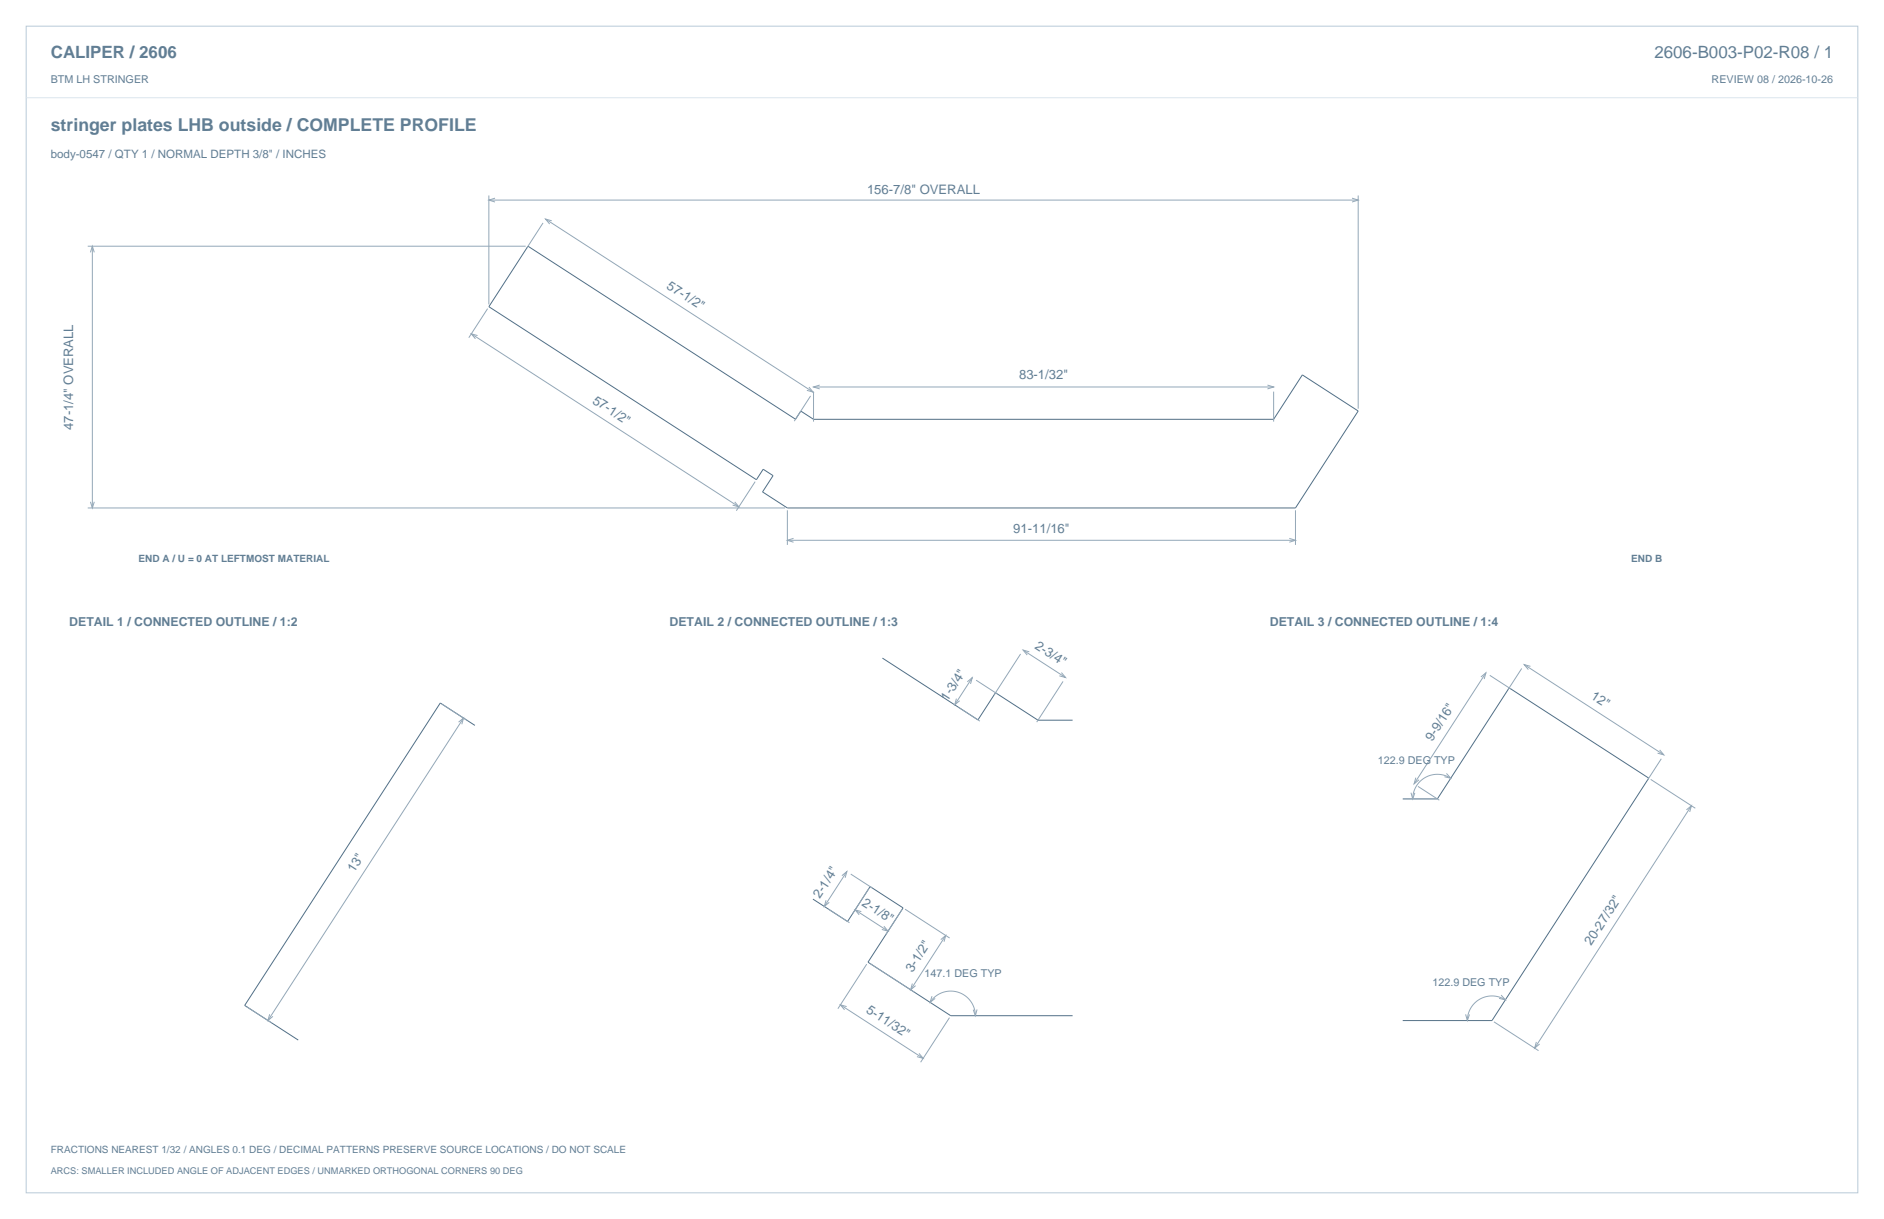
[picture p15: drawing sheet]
<svg xmlns="http://www.w3.org/2000/svg" width="864mm" height="559mm" viewBox="0 0 864 559" stroke-linecap="round" stroke-linejoin="round" font-family="sans-serif">
<defs><g id="words">
<text font-size="8.1" fill="#617e94" x="23" y="60">stringer plates LHB outside / COMPLETE PROFILE</text>
<g font-size="7.8" fill="#617e94">
<text x="23" y="27">CALIPER / 2606</text>
<text x="758" y="27">2606-B003-P02-R08 / 1</text>
</g>
<g font-size="6" fill="#617e94">
<text x="397" y="89">156-7/8&quot; OVERALL</text>
<text x="305" y="132" transform="rotate(33 305 132)">57-1/2&quot;</text>
<text x="467" y="174">83-1/32&quot;</text>
<text x="271" y="185" transform="rotate(33 271 185)">57-1/2&quot;</text>
<text x="34" y="197" transform="rotate(-90 34 197)">47-1/4&quot; OVERALL</text>
<text x="464" y="244">91-11/16&quot;</text>
<text x="474" y="297" transform="rotate(33 474 297)">2-3/4&quot;</text>
<text x="434" y="322" transform="rotate(-57 434 322)">1-3/4&quot;</text>
<text x="729" y="320" transform="rotate(33 729 320)">12&quot;</text>
<text x="657" y="340" transform="rotate(-57 657 340)">9-9/16&quot;</text>
<text x="162" y="400" transform="rotate(-57 162 400)">13&quot;</text>
<text x="376" y="412" transform="rotate(-57 376 412)">2-1/4&quot;</text>
<text x="395" y="415" transform="rotate(33 395 415)">2-1/8&quot;</text>
<text x="729" y="434" transform="rotate(-57 729 434)">20-27/32&quot;</text>
<text x="418" y="446" transform="rotate(-57 418 446)">3-1/2&quot;</text>
<text x="397" y="464" transform="rotate(33 397 464)">5-11/32&quot;</text>
</g>
<g font-size="5.6" fill="#617e94">
<text x="32" y="287">DETAIL 1 / CONNECTED OUTLINE / 1:2</text>
<text x="307" y="287">DETAIL 2 / CONNECTED OUTLINE / 1:3</text>
<text x="582" y="287">DETAIL 3 / CONNECTED OUTLINE / 1:4</text>
</g>
<text font-size="5.3" fill="#617e94" x="23" y="72">body-0547 / QTY 1 / NORMAL DEPTH 3/8&quot; / INCHES</text>
<g font-size="4.9" fill="#617e94">
<text x="23" y="38">BTM LH STRINGER</text>
<text x="785" y="38">REVIEW 08 / 2026-10-26</text>
<text x="632" y="350">122.9 DEG TYP</text>
<text x="424" y="448">147.1 DEG TYP</text>
<text x="657" y="452">122.9 DEG TYP</text>
</g>
<g font-size="4.6" fill="#617e94">
<text x="63" y="258">END A / U = 0 AT LEFTMOST MATERIAL</text>
<text x="748" y="258">END B</text>
<text x="23" y="528">FRACTIONS NEAREST 1/32 / ANGLES 0.1 DEG / DECIMAL PATTERNS PRESERVE SOURCE LOCATIONS / DO NOT SCALE</text>
</g>
<text font-size="4.2" fill="#617e94" x="23" y="538">ARCS: SMALLER INCLUDED ANGLE OF ADJACENT EDGES / UNMARKED ORTHOGONAL CORNERS 90 DEG</text>
</g></defs>
<path d="M12 12h840v535h-840z" fill="none" stroke="#b8cad8" stroke-width=".46"/>
<path d="M12 45h840" fill="none" stroke="#dbe5ed" stroke-width=".46"/>
<path d="M242 113l123 79 2-4 6 4h211l13-20 26 16-29 45h-233l-11-8 4-7-4-3-3 5-123-79zM404 302l44 28 8-12 20 12h16M218 333l-16-11-90 139 25 16M643 366h16l33-51 64 42-72 111h-41M373 412l16 10 10-16 15 10-16 25 38 25h56" fill="none" stroke="#536f85" stroke-width=".46"/>
<g fill="none" stroke="#93a8b9" stroke-width=".46">
<path d="M224 90v50M224 92h399M227 91l-3 1 3 1M620 91l3 1-3 1M623 90v97M40 113h201M41 116l1-3 1 3M42 113v120M249 102l-8 12M250 100l123 80M253 101l-3-1 2 3M216 153l123 79"/>
<path d="M219 154l-3-1 2 2M224 141l-9 14M371 177l2 3-3-1M373 180v13M373 177h211M376 177h-3l3 1M581 177h3l-3 1M584 180v13M372 182l-8 11M40 233h320M41 230l1 3 1-3M337 230l2 2h-3"/>
<path d="M346 221l-8 13M361 234v16M594 234v16M361 248h233M364 247l-3 1 3 1M591 247l3 1-3 1M468 300l-12 18M469 298l19 13M472 299l-3-1 2 2M443 313l3-2-1 3M446 311l-8 12M447 312l10 6"/>
<path d="M487 308l1 3-2-1M487 312l-12 19M679 310l2-2-1 3M681 308l-33 51M683 310l10 6M698 306l-7 10M699 305l64 41M702 305h-3l2 2M203 323l11 7M210 331l2-2v3M212 329l-89 139M438 320v3l2-2"/>
<path d="M439 324l10 7M649 356l-1 3 2-2M663 355l2 2-3-1M665 357a11 11 0 0 0-17 9M757 357l20 14M761 344l2 2-3-1M762 348l-7 10M647 363l1 3 1-3M650 360l10 7M773 371l2-2v3M775 369l-72 111M388 400l-10 16"/>
<path d="M379 413l-1 3 2-2M380 417l9 6M386 401l2-1-1 2M390 401l10 6M392 417l15 10M395 418l-3-1 2 2M398 407l-7 12M413 417l-7 12M415 417l20 13M405 425l2 2-3-1M431 431l3-2-1 3M434 429l-17 25"/>
<path d="M397 442l-13 20M399 442l20 13M418 451l-1 3 3-2M426 459a11 11 0 0 1 13-4 11 11 0 0 1 8 11M427 457l-1 2 3-1M688 456l2 2h-3M690 458a11 11 0 0 0-17 10M113 461l12 8M124 465l-1 3 2-2M385 461l38 24M388 461h-3l2 2M435 466l-13 21"/>
<path d="M448 463l-1 3-1-3M672 465l1 3 1-3M685 468l20 14M704 478l-1 2 3-1M421 483l2 2-3-1"/>
</g>
<use href="#words"/>
</svg>
